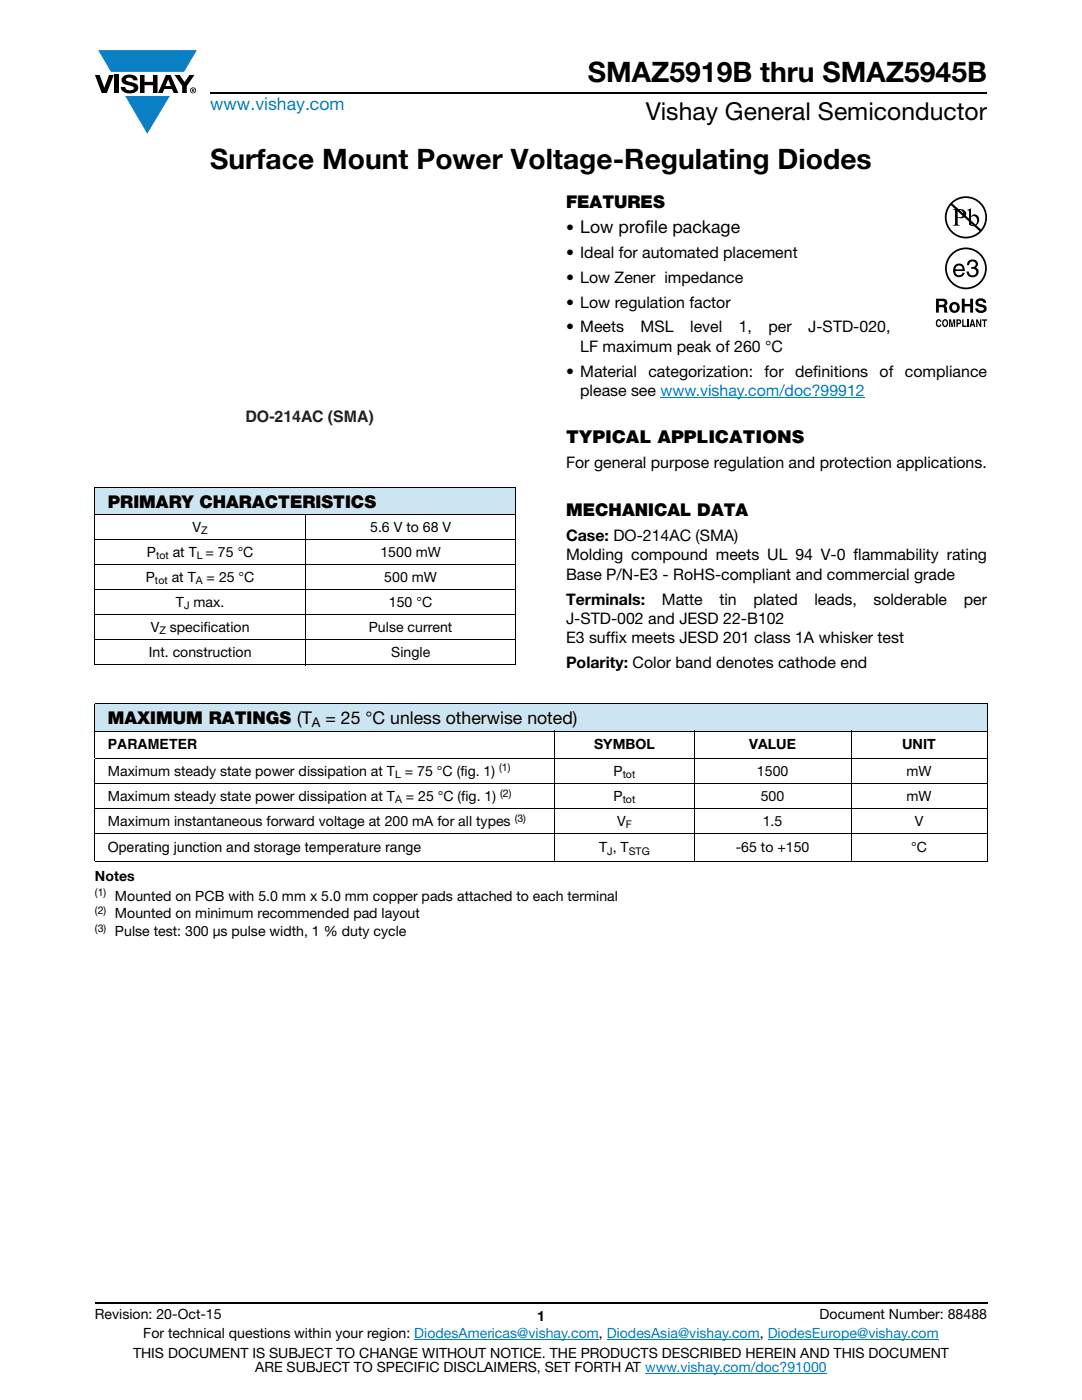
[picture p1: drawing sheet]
<svg xmlns="http://www.w3.org/2000/svg" width="216mm" height="279mm" viewBox="0 0 216 279" stroke-linecap="round" stroke-linejoin="round" font-family="sans-serif">
<defs><g id="words">
<g font-size="5.6">
<text x="117.3" y="16.4">SMAZ5919B thru SMAZ5945B</text>
<text x="41.9" y="33.8">Surface Mount Power Voltage-Regulating Diodes</text>
</g>
<text font-size="4.9" x="128.8" y="24">Vishay General Semiconductor</text>
<text font-size="3.5" fill="#007ec4" x="42" y="21.9">www.vishay.com</text>
<g font-size="3.5">
<text x="112.9" y="41.5">FEATURES</text>
<text x="112.9" y="88.4">TYPICAL APPLICATIONS</text>
<text x="21.5" y="101.3">PRIMARY CHARACTERISTICS</text>
<text x="112.9" y="102.9">MECHANICAL DATA</text>
<text x="21.5" y="144.5">MAXIMUM RATINGS (T</text>
<text x="64.9" y="144.5">= 25 °C unless otherwise noted)</text>
</g>
<g font-size="3.2">
<text x="112.9" y="46.6">• Low profile package</text>
<text x="112.9" y="51.5">• Ideal for automated placement</text>
<text x="112.9" y="56.5">• Low Zener impedance</text>
<text x="112.9" y="61.4">• Low regulation factor</text>
<text x="112.9" y="66.3">• Meets</text>
<text x="115.8" y="70.2">LF maximum peak of 260 °C</text>
<text x="127.8" y="66.3">MSL</text>
<text x="137.7" y="66.3">level</text>
<text x="147.4" y="66.3">1,</text>
<text x="153.3" y="66.3">per</text>
<text x="161.3" y="66.3">J-STD-020,</text>
<text x="112.9" y="75.2">• Material</text>
<text x="129.4" y="75.2">categorization:</text>
<text x="152.6" y="75.2">for</text>
<text x="158.7" y="75.2">definitions</text>
<text x="175.5" y="75.2">of</text>
<text x="180.6" y="75.2">compliance</text>
<text x="115.8" y="79">please see www.vishay.com/doc?99912</text>
<text x="112.9" y="93.5">For general purpose regulation and protection applications.</text>
<text x="112.9" y="108">Case: DO-214AC (SMA)</text>
<text x="112.9" y="111.8">Molding compound meets UL 94 V-0 flammability rating</text>
<text x="112.9" y="115.7">Base P/N-E3 - RoHS-compliant and commercial grade</text>
<text x="112.9" y="120.7">Terminals:</text>
<text x="112.9" y="124.5">J-STD-002 and JESD 22-B102</text>
<text x="132.1" y="120.7">Matte</text>
<text x="143.6" y="120.7">tin</text>
<text x="150.3" y="120.7">plated</text>
<text x="162.5" y="120.7">leads,</text>
<text x="174.3" y="120.7">solderable</text>
<text x="192.3" y="120.7">per</text>
<text x="112.9" y="128.4">E3 suffix meets JESD 201 class 1A whisker test</text>
<text x="112.9" y="133.4">Polarity: Color band denotes cathode end</text>
</g>
<text font-size="3.2" fill="#231f20" x="49" y="84.3">DO-214AC (SMA)</text>
<g font-size="2.8">
<text x="38.4" y="106.1">V</text>
<text x="73.9" y="106.1">5.6 V to 68 V</text>
<text x="29.3" y="111.1">P</text>
<text x="34.5" y="111.1">at T = 75 °C</text>
<text x="75.9" y="111.1">1500 mW</text>
<text x="29.1" y="116.1">P</text>
<text x="34.3" y="116.1">at T</text>
<text x="41.2" y="116.1">= 25 °C</text>
<text x="76.7" y="116.1">500 mW</text>
<text x="35.1" y="121.1">T max.</text>
<text x="77.6" y="121.1">150 °C</text>
<text x="29.7" y="131.1">Int. construction</text>
<text x="30.1" y="126.1">V</text>
<text x="33.9" y="126.1">specification</text>
<text x="73.6" y="126.1">Pulse current</text>
<text x="78.1" y="131.1">Single</text>
<text x="21.5" y="149.6">PARAMETER</text>
<text x="118.5" y="149.6">SYMBOL</text>
<text x="149.5" y="149.6">VALUE</text>
<text x="180" y="149.6">UNIT</text>
<text x="21.5" y="154.8">Maximum steady state power dissipation at T = 75 °C (fig. 1)</text>
<text x="122.4" y="154.8">P</text>
<text x="151" y="154.8">1500</text>
<text x="180.9" y="154.8">mW</text>
<text x="21.5" y="159.8">Maximum steady state power dissipation at T</text>
<text x="81" y="159.8">= 25 °C (fig. 1)</text>
<text x="122.4" y="159.8">P</text>
<text x="151.8" y="159.8">500</text>
<text x="180.9" y="159.8">mW</text>
<text x="21.5" y="164.8">Maximum instantaneous forward voltage at 200 mA for all types</text>
<text x="123.1" y="164.8">V</text>
<text x="152.2" y="164.8">1.5</text>
<text x="182.5" y="164.8">V</text>
<text x="21.5" y="170">Operating junction and storage temperature range</text>
<text x="119.5" y="170">T , T</text>
<text x="146.8" y="170">-65 to +150</text>
<text x="181.8" y="170">°C</text>
<text x="18.9" y="175.9">Notes</text>
<text x="22.9" y="179.7">Mounted on PCB with 5.0 mm x 5.0 mm copper pads attached to each terminal</text>
<text x="22.9" y="183.3">Mounted on minimum recommended pad layout</text>
<text x="22.9" y="186.8">Pulse test: 300 μs pulse width, 1 % duty cycle</text>
<text x="18.9" y="263.3">Revision: 20-Oct-15</text>
<text x="107.2" y="263.6">1</text>
<text x="163.6" y="263.3">Document Number: 88488</text>
<text x="28.6" y="267.1">For technical questions within your region: DiodesAmericas@vishay.com, DiodesAsia@vishay.com, DiodesEurope@vishay.com</text>
<text x="26.5" y="271">THIS DOCUMENT IS SUBJECT TO CHANGE WITHOUT NOTICE. THE PRODUCTS DESCRIBED HEREIN AND THIS DOCUMENT</text>
<text x="50.9" y="273.8">ARE SUBJECT TO SPECIFIC DISCLAIMERS, SET FORTH AT www.vishay.com/doc?91000</text>
</g>
<text font-size="2.6" x="62.3" y="145.2">A</text>
<g font-size="2.1">
<text x="40.2" y="106.6">Z</text>
<text x="31.1" y="111.6">tot</text>
<text x="39.3" y="111.6">L</text>
<text x="30.9" y="116.6">tot</text>
<text x="39.1" y="116.6">A</text>
<text x="36.7" y="121.6">J</text>
<text x="31.8" y="126.6">Z</text>
<text x="78.8" y="155.3">L</text>
<text x="99.6" y="153.9">(1)</text>
<text x="124.2" y="155.3">tot</text>
<text x="78.8" y="160.3">A</text>
<text x="99.8" y="159">(2)</text>
<text x="124.2" y="160.3">tot</text>
<text x="102.7" y="164">(3)</text>
<text x="124.9" y="165.3">F</text>
<text x="121.2" y="170.5">J</text>
<text x="125.5" y="170.5">STG</text>
<text x="18.9" y="178.9">(1)</text>
<text x="18.9" y="182.4">(2)</text>
<text x="18.9" y="185.9">(3)</text>
</g>
</g></defs>
<g fill="#0a7fc3">
<path d="M19.6 10h19.7l-2.6 4.3h-1.1h-13.5z"/>
<path d="M25 19.2h8.9l-4.5 7.5z"/>
</g>
<g fill="#000">
<path d="M18.9 15h1l.9 2.5 1-2.5h.9l-1.4 3.6h-1zM22.9 15h.9v3.6h-.9zM24.6 15.3a2.1 2.1 0 0 1 2.8 .3l.1 .4h-.9a.79 .79 0 0 0-.7-.5 .79 .79 0 0 0-.8 .4l.3 .3 1 .2a1.08 1.08 0 0 1 1.2 1 1.08 1.08 0 0 1-1.1 1.2 1.73 1.73 0 0 1-2.4-1.2h.9a.96 .96 0 0 0 .8 .6 .96 .96 0 0 0 .9-.4 1.31 1.31 0 0 0-1.2-.6 1.03 1.03 0 0 1-1.1-.6 1.03 1.03 0 0 1 .2-1.1zM27.9 15h.9v1.3h1.7v-1.3h.9v3.6h-.9v-1.6h-1.7v1.6h-.9zM34.8 15h1.1l.9 1.4 1-1.4h1l-1.5 2.2v1.4h-.9v-1.4z"/>
<path d="M33.6 15.9l.5 1.3h-1.1zM33.1 15l-1.6 3.6h1l.3-.8h1.5l.3 .8h1l-1.6-3.6z"/>
<path d="M38.4 17.8h.2v.2h-.2zM38.3 17.7v.7h.1v-.3l.4 .3-.2-.3 .2-.2-.1-.2z"/>
<path d="M38.1 18a.46 .46 0 0 1 .9 0 .46 .46 0 0 1-.9 0zM37.9 18a.6 .6 0 0 0 1.2 0 .6 .6 0 0 0-1.2 0z"/>
</g>
<path d="M42 18.6h155M18.9 260h178.1" fill="none" stroke="#000" stroke-width=".36"/>
<path d="M131.8 79.3h40.8M82.7 267.3h36.8M121.1 267.3h30.5M128.7 274h36.3M153.2 267.3h34.1" fill="none" stroke="#007ec4" stroke-width=".2"/>
<path d="M18.9 97.2h84.1v5.5h-84.1z" fill="#cce5f3"/>
<path d="M18.9 97.2h84.1M18.9 97.3v35.3M103 97.3v35.3M18.9 102.7h84.1M18.9 107.7h84.1M18.9 112.7h84.1M18.9 117.7h84.1M60.9 102.6v30.2M18.9 122.7h84.1M18.9 127.7h84.1M18.9 132.7h84.1" fill="none" stroke="#000" stroke-width=".2"/>
<g fill="#fff">
<path d="M42.5 50.6h36.9v34.4h-36.9z"/>
<path d="M186.7 39.2h10.3v26.1h-10.3z"/>
</g>
<g fill="#000">
<path d="M193.3 52a1.07 1.07 0 0 1 1.3-.1 1.07 1.07 0 0 1 .5 1.2l-.4 .3a1.06 1.06 0 0 1 .5 1.4 1.06 1.06 0 0 1-1.4 .5h-.2a1.02 1.02 0 0 1-.7-1.1h.4a.71 .71 0 0 0 1 .7 .71 .71 0 0 0 .2-1.2h-.7v-.4a.59 .59 0 0 0 .9-.4 .59 .59 0 0 0-.6-.7 .66 .66 0 0 0-.7 .7h-.4zM186.9 63.9l.4-.2 .3 .1 .2 .4-.6-.2a.66 .66 0 0 0 .1 1l.3-.3h.2a.54 .54 0 0 1-.4 .6 .54 .54 0 0 1-.6-.5zM189.4 63.7h.4l.2 1.2 .2-1.2h.4v1.6h-.3v-1.3l-.2 1.3h-.2l-.3-1.3v1.3h-.2zM192 63.7h.3v1.3h.6v.3h-.9zM191.9 59.6h.6v1.1h1.1v-1.1h.6v2.8h-.6v-1.3h-1.1v1.3h-.6zM193 63.7h.3v1.6h-.3zM194.9 59.7a1.15 1.15 0 0 1 1.9 .7h-.6v-.1a.68 .68 0 0 0-.9-.2l-.1 .4 .3 .1a1.29 1.29 0 0 1 1.4 1 1.17 1.17 0 0 1-1.2 .9 1.17 1.17 0 0 1-1.1-1h.6v.2a.67 .67 0 0 0 1.1-.1l-.2-.2-.6-.2a.82 .82 0 0 1-.8-.5 .82 .82 0 0 1 .2-1zM194.8 63.7h.3l.5 1.1v-1.1h.2v1.6h-.3l-.5-1.1v1.1h-.2zM195.9 63.7h1.1v.3h-.4v1.3h-.3v-1.3h-.4z"/>
<path d="M188.9 53.6a3.8 3.8 0 0 1 7.7 0 3.8 3.8 0 0 1-7.7 0zM188.6 53.6a4.2 4.2 0 0 0 8.3 0 4.2 4.2 0 0 0-8.3 0z"/>
<path d="M190 40.6a3.9 3.9 0 0 1 5.3-.1 3.9 3.9 0 0 1 .4 5.3zM189.7 41l5.8 5.1a3.9 3.9 0 0 1-5.4 .1 3.9 3.9 0 0 1-.4-5.2zM188.5 43.4a4.2 4.2 0 0 0 8.5 0 4.2 4.2 0 0 0-8.5 0z"/>
<path d="M191.1 42v1.3a.75 .75 0 0 0 1.1-.7 .75 .75 0 0 0-1.1-.6zM190.1 41.7a2.81 2.81 0 0 1 2.5 .4 .97 .97 0 0 1-.1 1.2 .97 .97 0 0 1-1.2 .2h-.2v1v.3l.5 .2h-1.5l.3-.1 .2-.4v-2.3l-.1-.2z"/>
<path d="M190.8 53.2l-.2 .5h1.5a.7 .7 0 0 0-.4-.7 .7 .7 0 0 0-.9 .2zM190.6 52.9a1.18 1.18 0 0 1 1.4-.1 1.18 1.18 0 0 1 .5 1.3h-1.9a.73 .73 0 0 0 .6 .8 .73 .73 0 0 0 .9-.5h.4a1.21 1.21 0 0 1-1.6 .8 1.21 1.21 0 0 1-.7-1.6z"/>
<path d="M193.8 43.4v1.3l.1 .2a.72 .72 0 0 0 .8-.1 .72 .72 0 0 0 .3-.8 .72 .72 0 0 0-.4-.8 .72 .72 0 0 0-.8 .2zM193 41.9l.8-.3v1.6a.89 .89 0 0 1 1.1-.4 .89 .89 0 0 1 .5 1.1 1.23 1.23 0 0 1-.7 1.1 1.23 1.23 0 0 1-1.3-.1l-.1-2.7z"/>
<path d="M187.3 60.1v.7h1a.39 .39 0 0 0 0-.7zM186.8 59.6h1.4a.79 .79 0 0 1 .8 .4 .79 .79 0 0 1-.1 .9l-.3 .2a.98 .98 0 0 1 .4 1.1l.1 .2h-.6l-.3-1-.9-.1v1.1h-.5z"/>
<path d="M188.4 64a.64 .64 0 0 0 .2 1h.1a.64 .64 0 0 0-.1-1zM188.2 63.8l.2-.1a.56 .56 0 0 1 .7 .4 .82 .82 0 0 1-.5 1.2h-.2a.89 .89 0 0 1-.2-1.5z"/>
<path d="M190.2 60.8a.63 .63 0 0 0-.2 .8 .63 .63 0 0 0 .7 .3 .63 .63 0 0 0 .2-.8 .63 .63 0 0 0-.7-.3zM189.4 61.4a1.1 1.1 0 0 1 2.2 0 1.1 1.1 0 0 1-2.2 0z"/>
<path d="M191.1 64v.4l.4-.1v-.3zM190.8 63.7h.6a.5 .5 0 0 1 .4 .5 .5 .5 0 0 1-.4 .5h-.3v.6h-.3z"/>
<path d="M194 64.1l-.1 .6h.3zM193.9 63.7h.3l.4 1.6h-.3v-.4h-.5l-.1 .4h-.3z"/>
</g>
<path d="M18.9 140.4h178.1v5.5h-178.1z" fill="#cce5f3"/>
<g fill="none" stroke="#000" stroke-width=".2">
<path d="M18.9 140.4h178.1M18.9 145.9h178.1M18.9 151.4h178.1M18.9 156.4h178.1M18.9 140.5v5.3M18.9 146v5.3M18.9 151.5v20.3M110.7 145.8v26.1M138.5 145.8v26.1M169.8 145.8v26.1M197 140.5v5.3M197 146v5.3"/>
<path d="M197 151.5v20.3M18.9 161.4h178.1M18.9 166.4h178.1M18.9 171.9h178.1"/>
</g>
<use href="#words"/>
</svg>
